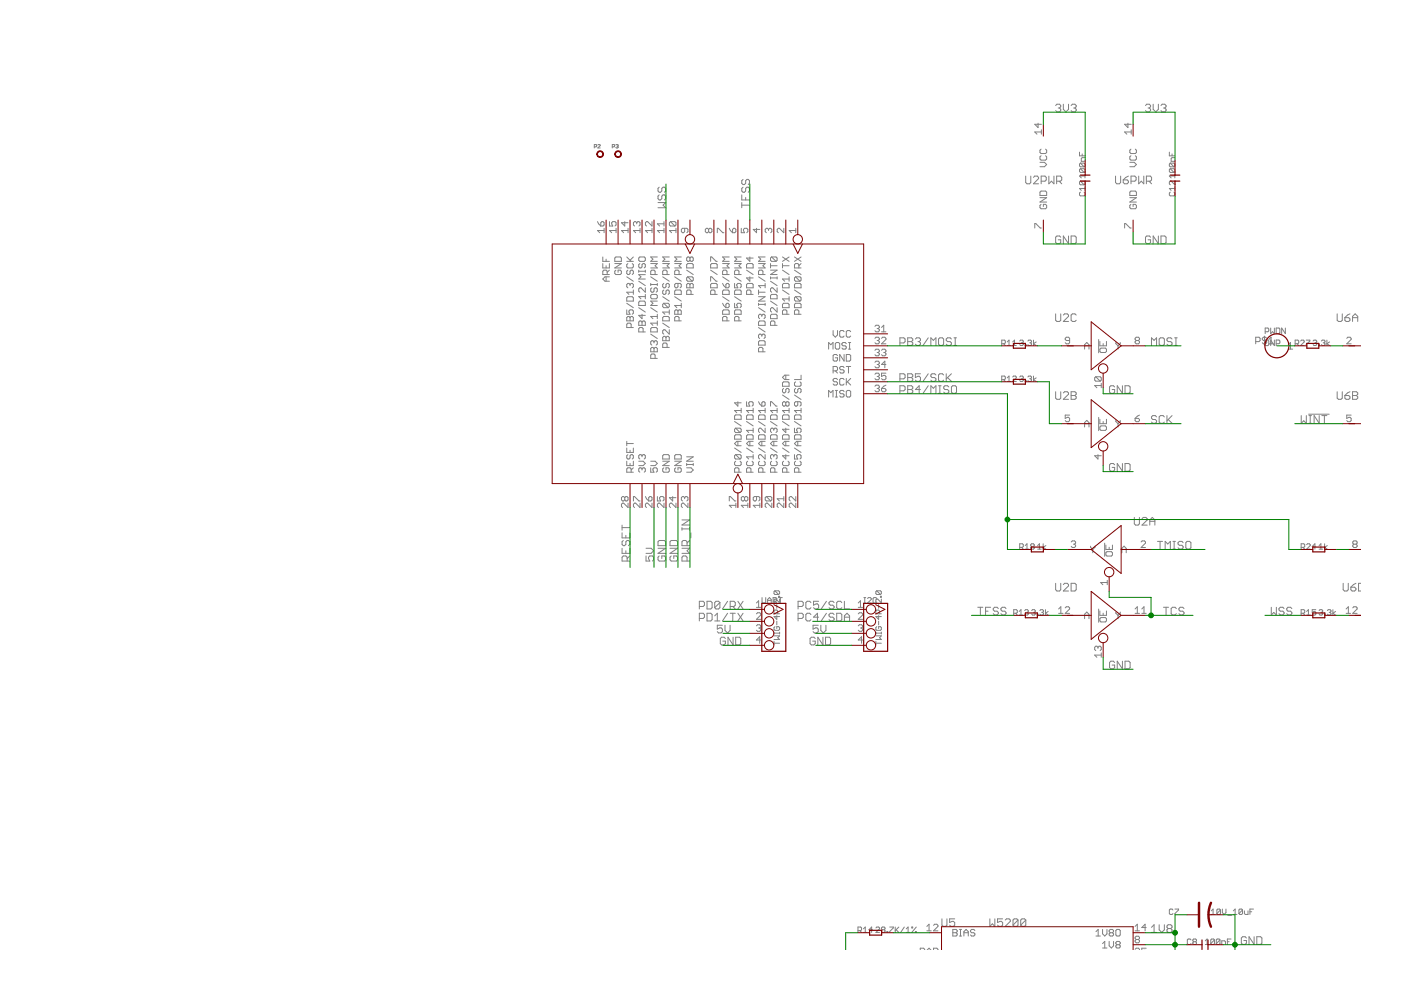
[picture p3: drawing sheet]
<svg xmlns="http://www.w3.org/2000/svg" width="297mm" height="210mm" viewBox="0 0 297 210" stroke-linecap="round" stroke-linejoin="round" font-family="sans-serif">
<g fill="none" stroke="#808080" stroke-width=".21">
<path d="M126 31.1h.4l.1-.3-.5-.2v.8M126.7 30.8h.6l-.6 .6h.6M129.8 31.1h.4l.1-.3-.5-.2v.8M130.6 30.8l.3-.2 .2 .2-.2 .2M130.8 31h.1M130.9 31l.2 .1-.2 .3-.3-.1M139.8 39.7l-.3 .2v.6l.3 .3h.2l.3-.3v-.6l.3-.2h.3l.2 .2v.6l-.2 .3M157.5 38l-.2 .3v.6l.2 .2h.3l.3-.2v-.6l.3-.3h.2l.3 .3v.6l-.3 .2M157.5 39.7l-.2 .2v.6l.2 .3h.3l.3-.3v-.6l.3-.2h.2l.3 .2v.6l-.3 .3M217.5 37.3v1.4l.2 .3h.6l.2-.3v-1.4M219.1 37.6l.3-.3h.5l.3 .3v.3l-1.1 1.1h1.1M220.1 26.1v1l-.7-.7h1.4"/>
<path d="M220.5 34.4h.9l.5 .5-.5 .4h-.9M220.7 33l-.2 .3v.4l.2 .3h1l.2-.3v-.4l-.2-.3M220.7 31.6l-.2 .3v.4l.2 .3h1l.2-.3v-.4l-.2-.3M220.7 38.4h.9l.2-.3v-.5l-.2-.3h-.9v1.7M220.8 28h-1.4l.5 .4M220.8 27.5v.9M222.4 37.3v1.7l.5-.6 .6 .6v-1.7M223.8 22.4l.3-.3h.5l.3 .3v.2l-.3 .3M224 38.4h.8l.3-.3v-.5l-.3-.3h-.8v1.7M224.4 22.9h.2M224.6 38.4l.5 .6M224.6 22.9l.3 .3v.3l-.3 .2h-.5l-.3-.2"/>
<path d="M225.4 22.1v1.1l.6 .5 .5-.5v-1.1M227.1 22.4l.3-.3h.5l.3 .3v.2l-.3 .3M227.6 22.9h.3M227.9 22.9l.3 .3v.3l-.3 .2h-.5l-.3-.2M228.9 32.3v.7h1.1M229.1 34.6h.7l.2 .2v.4l-.2 .2M229.1 35.8h.7l.2 .2v.3l-.2 .3M229.1 38.4h.7l.2 .2v.4l-.2 .2M229.1 35.8l-.2 .2v.3l.2 .3h.7M229.1 34.6l-.2 .2v.4l.2 .2h.7M229.1 38.4l-.2 .2v.4l.2 .2h.7M229.1 35.8l.7 .8"/>
<path d="M229.1 34.6l.7 .8M229.1 38.4l.7 .8M229.4 32.6v.4M230 37.3h-1.1l.4 .4M230 36.9v.8M230 39.6v.8M230 33.4h-.6l-.1 .2v.6h.7M230 40h-1.1l.4 .4M236.5 37.3v1.4l.3 .3h.5l.3-.3v-1.4M238.1 38.1h.9l.2 .3v.3l-.2 .3h-.6l-.3-.3zM239.1 26.1v1l-.7-.7h1.4M239.2 37.3l-1.1 .8"/>
<path d="M239.5 34.4h1l.4 .5-.4 .4h-1M239.8 33l-.3 .3v.4l.3 .3h.9l.2-.3v-.4l-.2-.3M239.8 31.6l-.3 .3v.4l.3 .3h.9l.2-.3v-.4l-.2-.3M239.8 38.4h.8l.3-.3v-.5l-.3-.3h-.8v1.7M239.8 28h-1.4l.5 .4M239.8 27.5v.9M241.4 37.3v1.7l.6-.6 .5 .6v-1.7M242.9 22.4l.2-.3h.6l.2 .3v.2l-.2 .3M243.1 38.4h.8l.3-.3v-.5l-.3-.3h-.8v1.7M243.4 22.9h.3M243.6 38.4l.6 .6M243.7 22.9l.2 .3v.3l-.2 .2h-.6l-.2-.2"/>
<path d="M244.5 22.1v1.1l.5 .5 .6-.5v-1.1M246.1 22.4l.3-.3h.6l.2 .3v.2l-.2 .3M246.7 22.9h.3M247 22.9l.2 .3v.3l-.2 .2h-.6l-.3-.2M247.9 32.3v.7h1.2M248.1 35.8l-.2 .2v.3l.2 .3h.8M248.1 35.8h.8l.2 .2v.3l-.2 .3M248.1 34.6l-.2 .2v.4l.2 .2h.8M248.1 34.6h.8l.2 .2v.4l-.2 .2M248.1 35.8l.8 .8M248.1 34.6l.8 .8M248.5 32.6v.4"/>
<path d="M249.1 37.3h-1.2l.4 .4M249.1 33.4h-.6l-.2 .2v.6h.8M249.1 36.9v.8M249.1 38.4v.8l-.8-.8-.4 .2v.4l.2 .2M249.1 39.6v.8M249.1 40h-1.2l.4 .4M126.7 47l.7 .9M127.4 47.2l.4-.2 .3 .2v.5l-.3 .2h-.4zM127.8 55.9v.9h1.4v-.9M127.8 54.5v.9h1.4M128.1 48.9h-1.4l.4 .4M128.1 48.4v.9"/>
<path d="M128.5 54.9v.5M128.5 56.3v.5M128.5 58.7v.9M128.7 58.2v-.7l-.2-.2h-.5l-.2 .2v.7h1.4M129.2 58.7h-.9l-.5 .5 .5 .4h.9M129.2 57.3l-.5 .4M129.2 47v.9h.7l-.2-.4 .2-.5h.5l.2 .2v.5l-.2 .2M130.3 55.9h1.4l-1.4 .9h1.4M130.6 57.3l-.3 .2v.5l.3 .2h.9l.2-.2v-.5l-.2-.2h-.5v.4M130.6 54.5h.9l.2 .2v.7h-1.4v-.7zM130.6 48.9h-1.4l.5 .4M130.6 48.4v.9"/>
<path d="M132.5 47v.9l-.7-.7h1.4M132.9 55.4h1.4M132.9 58.7l1.4 .9M132.9 54.5l.9 .9M133.1 55.9l-.2 .2v.5l.2 .2h.9l.3-.2v-.5l-.3-.2M133.1 57.3l-.2 .2v.5l.2 .2 .5-.2v-.5l.2-.2 .5 .2v.5l-.3 .2M133.2 48.9h-1.4l.4 .4M133.2 48.4v.9M134.3 54.5l-.7 .7M135 47.2l-.2-.2-.5 .2v.5l.2 .2M135 47.2l.2-.2 .5 .2v.5l-.2 .2M135 47.2v.3"/>
<path d="M135.4 57.3v.4M135.4 59.6l1.4 1M135.4 57.5h1.4M135.7 55.9l-.3 .2v.5l.3 .2 .4-.2v-.5l.3-.2 .4 .2v.5l-.2 .2M135.7 54.5h.9l.2 .2v.5l-.2 .2h-.9l-.3-.2v-.5zM135.7 48.9h-1.4l.5 .4M135.7 48.4v.9M136.8 58.2h-1.4l.5 .5-.5 .5h1.4M136.8 57.3v.4M138 55.9h1.4l-.5 .4 .5 .5h-1.4M138 58.7l1.4 .9M138.2 48.9h-1.4l.5 .4"/>
<path d="M138.2 47v.9l-.9-.9h-.2l-.3 .2v.5l.3 .2M138.2 48.4v.9M138.9 58.2v-.7l-.2-.2h-.5l-.2 .2v.7h1.4M139.4 54.5h-1.4l.4 .4-.4 .5h1.4M139.5 42.9h1.6l-.5 .6 .5 .5h-1.6M139.8 41.3l-.3 .3v.5l.3 .3h.2l.3-.3v-.5l.3-.3h.3l.2 .3v.5l-.2 .3M140.5 55.9h1.4l-.5 .4 .5 .5h-1.4M140.5 58.7l1.4 .9M140.8 48.9h-1.4l.4 .4M140.8 47v.9M140.8 48.4v.9M140.8 47.5h-1.4l.4 .4"/>
<path d="M141.4 58.2v-.7l-.2-.2h-.5l-.2 .2v.7h1.4M141.9 54.5h-1.4l.5 .4-.5 .5h1.4M142.2 47l-.3 .2v.5l.3 .2h.9M142.2 47h.9l.2 .2v.5l-.2 .2M142.2 47l.9 .9M143 55.9h1.4l-.4 .4 .4 .5h-1.4M143 58.7l1.4 .9M143.3 48.9h-1.4l.5 .4M143.3 48.4v.9M144 58.2v-.7l-.3-.2h-.4l-.3 .2v.7h1.4M144.4 54.5h-1.4l.5 .4-.5 .5h1.4M145.2 48.4v.7l-.3 .2-.4-.2v-.5l.2-.2h.9l.3 .2v.5l-.3 .2"/>
<path d="M145.6 56.1l.2-.2h.9l.3 .2v.7h-1.4zM145.6 57.3l1.4 .9M145.8 58.7l-.2 .2v.5l.2 .2h.9M145.8 58.7h.9l.3 .2v.5l-.3 .2M145.8 58.7l.9 .9M146.3 54.7l-.3-.2-.4 .2v.5l.2 .2 .5-.2M146.3 54.7l.2-.2 .5 .2v.5l-.3 .2-.4-.2M146.3 54.7v.5M150.2 48.6l-.2-.2-.5 .2v.5l.3 .2 .4-.2M150.2 48.6l.3-.2 .4 .2v.5l-.2 .2-.5-.2M150.2 48.6v.5M150.7 59.6v-.9h.2l.9 .9h.3"/>
<path d="M150.7 56.1l.2-.2h.9l.3 .2v.7h-1.4zM150.7 55.4v-.9h.2l.9 .9h.3M150.7 57.3l1.4 .9M152.1 49.3v-.9h.2l.9 .9h.3M153.2 55.9h1.4l-.5 .4 .5 .5h-1.4M153.2 58.7l1.4 .9M154.1 58.2v-.7l-.2-.2h-.5l-.2 .2v.7h1.4M154.6 54.5h-1.4l.5 .4-.5 .5h1.4M154.6 48.4l.7 .9M155.3 48.6l.5-.2 .2 .2v.5l-.2 .2h-.5zM155.7 55.9h1.4l-.4 .4 .4 .5h-1.4M155.7 58.7l1.4 .9"/>
<path d="M156.7 58.2v-.7l-.3-.2h-.4l-.3 .2v.7h1.4M157.1 54.5h-1.4l.5 .4-.5 .5h1.4M157.2 48.4v.9h.7l-.3-.4 .3-.5h.4l.3 .2v.5l-.3 .2M157.3 41.3v1.1h1.6M157.3 43.5h1.6M157.3 42.9v1.1M158.1 41.9v.5M158.3 56.1l.2-.2h.9l.3 .2v.7h-1.4zM158.3 57.3l1.4 .9M159 58.7v.9l-.7-.7h1.4M159 54.5v.9l-.7-.7h1.4M160.4 48.4v.9l-.7-.7h1.4"/>
<path d="M160.8 55.9h1.4l-.4 .4 .4 .5h-1.4M160.8 58.7l1.4 .9M161.8 58.2v-.7l-.3-.2h-.4l-.3 .2v.7h1.4M162.2 54.5h-1.4l.5 .4-.5 .5h1.4M162.9 48.6l-.2-.2-.5 .2v.5l.3 .2M162.9 48.6l.3-.2 .4 .2v.5l-.2 .2M162.9 48.6v.3M163.4 56.3h1.4M163.4 55.9v.9M163.4 58.7v.5M163.4 59.6l1.4 1M163.4 58.9h1.4"/>
<path d="M163.4 57.3h1.4l-1.4 .9h1.4M163.6 54.5l-.2 .2v.5l.2 .2h.9M163.6 54.5h.9l.3 .2v.5l-.3 .2M163.6 54.5l.9 .9M164.8 58.7v.5M165.9 55.9v.9M165.9 57.3l1.4 .9M165.9 56.3h1.4M165.9 54.5l1.4 .9M166.2 48.4v.9l-1-.9-.4 .2v.5l.2 .2M167.3 58.7v.9M167.3 59.2h-1.4l.5 .4"/>
<path d="M167.3 54.5l-1.4 .9M168.4 57.3l1.4 .9M168.4 54.5l1.4 .9M168.7 58.7l-.3 .2v.5l.3 .2h.9M168.7 58.7h.9l.2 .2v.5l-.2 .2M168.7 58.7l.9 .9M168.7 48.9h-1.4l.5 .4M168.7 48.4v.9M169.4 56.8v-.7l-.3-.2h-.4l-.3 .2v.7h1.4M169.8 55.9l-.4 .4M169.8 54.5l-1.4 .9M219.4 48.3v-.9h.2l1 .9h.2"/>
<path d="M220.5 40.7l.2-.2h1l.2 .2v.7h-1.4zM220.5 41.9h1.4l-1.4 .9h1.4M220.7 43.3l-.2 .3v.4l.2 .3h1l.2-.3v-.4l-.2-.3h-.5v.5M224.9 50.3l-.3-.3h-.5l-.3 .3v1.1l.3 .3h.5l.3-.3v-.6h-.5M226.5 50v1.7l-1.1-1.7v1.7M227.1 50h.8l.3 .3v1.1l-.3 .3h-.8zM229.1 40.7l-.2 .2v.4l.2 .2h.7l.2-.2v-.4l-.2-.2M238.4 48.3v-.9h.3l.9 .9h.2M239.5 41.9h1.4l-1.4 .9h1.4M239.5 40.7l.3-.2h.9l.2 .2v.7h-1.4zM239.8 43.3l-.3 .3v.4l.3 .3h.9l.2-.3v-.4l-.2-.3h-.5v.5M243.9 50.3l-.2-.3h-.6l-.2 .3v1.1l.2 .3h.6l.2-.3v-.6h-.5"/>
<path d="M245.6 50v1.7l-1.1-1.7v1.7M246.1 50h.9l.2 .3v1.1l-.2 .3h-.9zM248.1 40.7l-.2 .2v.4l.2 .2h.8l.2-.2v-.4l-.2-.2M132.9 65.7v.9h.7l-.3-.4 .3-.5h.4l.3 .2v.5l-.3 .2M132.9 64.3l1.4 .9M133.1 62.9h.9l.3 .2v.7h-1.4v-.7zM133.1 67.1l.5 .2 .4-.2 .3 .2v.7h-1.4v-.7zM133.6 60.3l-.3-.2-.4 .2v.5l.2 .2M133.6 60.3l.2-.2 .5 .2v.5l-.3 .2M133.6 60.3v.3M133.6 67.3v.7M133.8 69.4v-.7l-.2-.2h-.5l-.2 .2v.7h1.4"/>
<path d="M134.3 62h-1.4l.4 .4M134.3 61.5v.9M135.4 65.2l1.4 1M135.7 63.8h.9l.2 .3v.7h-1.4v-.7zM135.7 68.1l.4 .2 .5-.2 .2 .2v.7h-1.4v-.7zM136.1 66.6v1l-.7-.7h1.4M136.1 68.3v.7M136.4 70.4v-.7l-.3-.3h-.4l-.3 .3v.7h1.4M136.8 61v1l-.9-1-.5 .3v.4l.3 .3M136.8 62.4v1M136.8 62.9h-1.4l.5 .5M138 73.9l.2-.2 .5 .2 .4-.2 .3 .2v.7h-1.4z"/>
<path d="M138 60.1v.5M138 70.8l1.4 1M138 65.2l1.4 1M138 60.3h1.4M138.2 61l-.2 .3v.4l.2 .3 .5-.3v-.4l.2-.3 .5 .3v.4l-.3 .3M138.2 62.4h.9l.3 .3v.4l-.3 .3h-.9l-.2-.3v-.4zM138.2 69.4h.9l.3 .3v.7h-1.4v-.7zM138.7 72.5l-.3-.3-.4 .3v.4l.2 .3M138.7 72.5l.2-.3 .5 .3v.4l-.3 .3M138.7 72.5v.2M138.7 73.9v.7M138.9 76v-.7l-.2-.2h-.5l-.2 .2v.7h1.4"/>
<path d="M139.4 63.8h-1.4l.4 .5-.4 .5h1.4M139.4 67.1h-1.4l.4 .5M139.4 60.1v.5M139.4 66.6v1M139.4 68.1v.9M139.4 68.5h-1.4l.4 .5M140.5 68.5l1.4 .9M140.5 62.9l1.4 .9M140.7 64.3l-.2 .2v.5l.2 .2h1M140.7 64.3h1l.2 .2v.5l-.2 .2M140.7 60.1l-.2 .2v.5l.2 .2 .5-.2v-.5l.2-.2 .5 .2v.5l-.2 .2M140.7 61.5l-.2 .2v.5l.2 .2 .5-.2v-.5l.2-.2 .5 .2v.5l-.2 .2"/>
<path d="M140.7 71.3l.5 .2 .5-.2 .2 .2v.7h-1.4v-.7zM140.7 67.1h1l.2 .2v.7h-1.4v-.7zM140.7 64.3l1 .9M141.2 71.5v.7M141.4 73.7v-.7l-.2-.3h-.5l-.2 .3v.7h1.4M141.9 69.9v.9l-.9-.9-.5 .2v.5l.2 .2M141.9 65.7v.9M141.9 66.2h-1.4l.5 .4M143 65.9l.3-.2 .4 .2 .5-.2 .2 .2v.7h-1.4zM143 62.9l1.4 .9M143.3 61.5h.9l.2 .2v.7h-1.4v-.7zM143.7 60.1v.7l-.2 .2-.5-.2v-.5l.3-.2h.9l.2 .2v.5l-.2 .2"/>
<path d="M143.7 65.9v.7M144 68v-.7l-.3-.2h-.4l-.3 .2v.7h1.4M144.4 64.3v.9M144.4 64.8h-1.4l.5 .4M145.8 60.1l.5 .2 .4-.2 .3 .2v.7h-1.4v-.7zM146.3 60.3v.7M146.5 62.4v-.7l-.2-.2h-.5l-.2 .2v.7h1.4M150.9 60.1h.9l.3 .2v.7h-1.4v-.7zM151.6 62.4v-.7l-.2-.2h-.5l-.2 .2v.7h1.4M153.2 65.9l.2-.2h1l.2 .2v.7h-1.4zM153.2 64.3l.7 .9M153.2 62.9l1.4 .9"/>
<path d="M153.2 60.1l.7 .9M153.4 61.5h1l.2 .2v.7h-1.4v-.7zM153.9 64.5l.5-.2 .2 .2v.5l-.2 .2h-.5zM153.9 60.3l.5-.2 .2 .2v.5l-.2 .2h-.5zM154.1 68v-.7l-.2-.2h-.5l-.2 .2v.7h1.4M155.7 65.9l.3-.2h.9l.2 .2v.7h-1.4zM155.7 64.3v.9h.7l-.2-.4 .2-.5h.5l.2 .2v.5l-.2 .2M155.7 60.1v.9h.7l-.2-.4 .2-.5h.5l.2 .2v.5l-.2 .2M155.7 62.9l1.4 .9M156 61.5h.9l.2 .2v.7h-1.4v-.7zM156.7 68v-.7l-.3-.2h-.4l-.3 .2v.7h1.4M158.5 60.1h.9l.3 .2v.7h-1.4v-.7z"/>
<path d="M159.2 62.4v-.7l-.2-.2h-.5l-.2 .2v.7h1.4M160.8 62.9h1.4l-1.4 .9h1.4M160.8 61.5v.9M160.8 64.3v.5M160.8 69.4l1.4 1M160.8 65.2l1.4 1M160.8 64.5h1.4M160.8 62h1.4M161.1 68.1h.9l.2 .2v.7h-1.4v-.7zM161.1 72.2h.9l.2 .3v.7h-1.4v-.7zM161.5 71.1l-.2-.3-.5 .3v.4l.3 .3M161.5 66.9l-.2-.3-.5 .3v.4l.3 .3"/>
<path d="M161.5 66.9l.3-.3 .4 .3v.4l-.2 .3M161.5 71.1l.3-.3 .4 .3v.4l-.2 .3M161.5 66.9v.2M161.5 71.1v.2M161.8 74.6v-.7l-.3-.2h-.4l-.3 .2v.7h1.4M162.2 60.1v.9M162.2 64.3v.5M162.2 60.6h-1.4l.5 .4M163.4 63.8l1.4 1M163.6 66.6h.9l.3 .3v.7h-1.4v-.7zM163.6 62.4h.9l.3 .3v.7h-1.4v-.7zM164.3 69v-.7l-.2-.2h-.5l-.2 .2v.7h1.4"/>
<path d="M164.8 65.2v1l-1-1-.4 .3v.4l.2 .3M164.8 61v1l-1-1-.4 .3v.4l.2 .3M165.9 61.5l1.4 .9M166.1 64.3h1l.2 .2v.7h-1.4v-.7zM166.1 60.1h1l.2 .2v.7h-1.4v-.7zM166.6 79.5v1M166.8 66.6v-.7l-.2-.2h-.5l-.2 .2v.7h1.4M167.3 62.9v.9M167.3 63.4h-1.4l.5 .4M167.3 79.5h-.9l-.5 .5 .5 .5h.9M168.4 61.5l1.4 .9M168.7 60.1h.9l.2 .2v.7h-1.4v-.7z"/>
<path d="M168.7 62.9l-.3 .2v.5l.3 .2h.9M168.7 64.3h.9l.2 .2v.7h-1.4v-.7zM168.7 62.9h.9l.2 .2v.5l-.2 .2M168.7 62.9l.9 .9M169.4 66.6v-.7l-.3-.2h-.4l-.3 .2v.7h1.4M169.8 79.5v1h-1.4M175.7 74v-1.4l.4 .5 .5-.5v1.4M176.6 70.1v.9l.5 .5 .5-.5v-.9M176.6 78.6h.7l.3-.2v-.5l-.3-.2h-.7v1.4M177.1 72.9l.2-.3h.5l.2 .3v.9l-.2 .2h-.5l-.2-.2zM177.1 78.6l.5 .5M177.6 75.4l-.3-.2h-.4l-.3 .2v.9l.3 .3h.4l.3-.3v-.4h-.5"/>
<path d="M179 70.3l-.3-.2h-.4l-.3 .2v.9l.3 .3h.4l.3-.3M179 77.9l-.3-.2h-.4l-.3 .2 .3 .5h.4l.3 .2-.3 .5h-.4l-.3-.2M179 75.2v1.4l-1-1.4v1.4M179.4 72.9l-.2-.3h-.5l-.2 .3 .2 .4h.5l.2 .3-.2 .4h-.5l-.2-.2M179.4 75.2h.7l.3 .2v.9l-.3 .3h-.7zM179.4 77.7h1M179.9 72.6h.5M179.9 74h.5M179.9 77.7v1.4M180.1 72.6v1.4M180.4 70.3l-.3-.2h-.4l-.3 .2v.9l.3 .3h.4l.3-.3M185.5 79.4l.2-.3h.5l.2 .3-.2 .4"/>
<path d="M185.5 76.8l.2-.2h.5l.2 .2-.2 .5M185.5 69.2l.2-.2h.5l.2 .2-.2 .5M185.5 71.7l.2-.2h.5l.2 .2-.2 .5M185.5 74.3l.2-.3h.5l.2 .3-.2 .4M186 69.7h.2M186 72.2h.2M186 74.7h.2M186 77.3h.2M186 79.8h.2M186.2 72.2l.2 .2-.2 .5h-.5l-.2-.2M186.2 69.7l.2 .2-.2 .5h-.5l-.2-.3M186.2 74.7l.2 .3-.2 .4h-.5l-.2-.2"/>
<path d="M186.2 77.3l.2 .2-.2 .5h-.5l-.2-.3M186.2 79.8l.2 .3-.2 .4h-.5l-.2-.2M186.9 71.7l.2-.2h.5l.2 .2v.3l-.9 .9h.9M186.9 70.4h.9M186.9 69.4l.5-.4v1.4M186.9 74.3l.2-.3h.5l.2 .3-.2 .4M187.4 74.7h.2M187.6 74.7l.2 .3-.2 .4h-.5l-.2-.2M187.8 79.1h-.9v.7l.5-.2 .4 .2v.5l-.2 .2h-.5l-.2-.2M187.8 77.3h-.9l.7-.7v1.4M190.8 72.7h.8l.3-.3v-.5l-.3-.3h-.8v1.6M192.4 71.6h.9l.2 .3v.3l-.2 .2 .2 .3v.3l-.2 .2h-.9z"/>
<path d="M192.4 79.2h.9l.2 .3v.3l-.2 .3 .2 .2v.3l-.2 .3h-.9zM192.4 72.4h.9M194.1 71.9l.3-.3h.5l.3 .3v.3l-.3 .2M194.6 72.4h.3M194.9 72.4l.3 .3v.3l-.3 .2h-.5l-.3-.2M195.2 79.2h-1.1v.9l.5-.3h.3l.3 .3v.5l-.3 .3h-.5l-.3-.3M196.8 79.2l-1.1 1.7M196.8 71.6l-1.1 1.6M197.4 73.2v-1.6l.5 .6 .5-.6v1.6M198.4 79.5l-.2-.3h-.6l-.2 .3v.3l.2 .3h.6l.2 .2v.3l-.2 .3h-.6l-.2-.3M199 71.9l.3-.3h.5l.3 .3v1.1l-.3 .2h-.5l-.3-.2zM200.1 79.5l-.3-.3h-.5l-.3 .3v1.1l.3 .3h.5l.3-.3"/>
<path d="M200.6 79.2v1.7M201.7 71.9l-.3-.3h-.5l-.3 .3v.3l.3 .2h.5l.3 .3v.3l-.3 .2h-.5l-.3-.2M201.7 79.2l-1.1 1.1M202.3 73.2h.5M202.3 71.6h.5M202.5 71.6v1.6M212.4 72.9h.6l.1-.2v-.4l-.1-.2h-.6v1.2M212.8 72.9l.3 .4M213.6 73.3h.7M213.6 72.5l.3-.4v1.2M214.7 73.3h.8M214.7 79.9l.2-.2h.4l.2 .2v.2l-.8 .8h.8"/>
<path d="M214.7 72.5l.4-.4v1.2M216.2 72.3l.2-.2h.4l.2 .2-.2 .4M216.2 79.9l.2-.2h.4l.2 .2-.2 .4M216.6 72.7h.2M216.8 72.7l.2 .2-.2 .4h-.4l-.2-.2M217.4 73.1h.2v.2h-.2zM217.9 72.3l.2-.2h.4l.2 .2-.2 .4M217.9 79.9l.2-.2h.4l.2 .2-.2 .4M218.3 72.7h.2M218.5 72.7l.2 .2-.2 .4h-.4l-.2-.2M219.1 72.1v1.2M219.1 79.7v1.2"/>
<path d="M219.7 72.5l-.6 .4 .6 .4M223.8 66.5v1.4l.3 .3h.5l.3-.3v-1.4M225.4 66.8l.3-.3h.6l.2 .3v.3l-1.1 1.1h1.1M226.8 72.2h-.7l-.3-.2 .3-.5h.4l.3 .2v1l-.3 .2h-.4l-.3-.2M228.2 66.8l-.3-.3h-.5l-.3 .3v1.1l.3 .3h.5l.3-.3M230 73.3h.9M230 74v-.9l.4-.5 .5 .5v.9M232.3 79.9h1l.2 .2v.5l-.2 .2M232.3 79.9l-.2 .2v.5l.2 .2h1M232.3 79.9l1 .9M232.9 72v2.8M233.2 72.4v.9h1.4v-.9"/>
<path d="M233.4 73.8h1l.2 .2v.5l-.2 .2h-1l-.2-.2v-.5zM233.9 72.9v.4M236.6 72.6v.3l.4 .4M237 73.3v.7M237.5 72.6v.3l-.5 .4M240.9 72.2l-.2 .2 .2 .5h.5l.2-.2-.2-.5M240.9 72.2l-.2-.2 .2-.5h.5l.2 .2-.2 .5M240.9 72.2h.5M244.1 73.2v-1.6l.6 .6 .5-.6v1.6M245.8 71.9l.2-.3h.6l.3 .3v1.1l-.3 .2h-.6l-.2-.2zM248.5 71.9l-.3-.3h-.5l-.3 .3v.3l.3 .2h.5l.3 .3v.3l-.3 .2h-.5l-.3-.2M249 73.2h.6"/>
<path d="M249 71.6h.6M249.3 71.6v1.6M266.2 72.4h.7l.3-.2v-.5l-.3-.2h-.7v1.4M268.1 71.3v1.8M268.2 72.1h.6l.2 .2v.8l-.2 .2h-.6zM268.2 70.3h.6l.2-.2v-.3l-.2-.2h-.6v1.1M268.6 71.7l-.3-.2h-.4l-.3 .5 .3 .2h.4l.3 .5-.3 .2h-.4l-.3-.2M269 72.9h1M269 72l.5-.5v1.4M269.4 69.6v1.1l.4-.4 .4 .4v-1.1M270.2 72.1v1.2l-.8-1.2v1.2M270.6 69.6h.6l.2 .2v.7l-.2 .2h-.6z"/>
<path d="M270.6 72.9h.6l.2-.2v-.4l-.2-.2h-.6v1.2M272.5 69.6v1.1l-.8-1.1v1.1M273.1 74h1M273.1 73.1l.5-.5v1.4M274.6 72.9h.6l.2-.2v-.4l-.2-.2h-.6v1.2M275 72.9l.4 .4M275.8 72.3l.1-.2h.4l.2 .2v.2l-.7 .8h.7M276.9 72.1h.8l-.8 1.2M278.4 72.3l.2-.2h.4l.2 .2-.2 .4M278.8 72.7h.2M279 72.7l.2 .2-.2 .4h-.4l-.2-.2M279.6 73.1h.2v.2h-.2z"/>
<path d="M280.2 72.3l.2-.2h.3l.2 .2-.2 .4M280.5 72.7h.2M280.7 72.7l.2 .2-.2 .4h-.3l-.2-.2M281.3 72.1v1.2M281.9 72.5l-.6 .4 .6 .4M283.5 66.5v1.4l.3 .3h.5l.3-.3v-1.4M285.1 67.4h.9l.2 .2v.3l-.2 .3h-.6l-.3-.3zM285.5 71.7l.3-.2h.4l.3 .2v.3l-1 .9h1M286.2 66.5l-.5 .3-.6 .6M286.8 67.4h1.1M286.8 68.2v-1.1l.5-.6 .6 .6v1.1M132.9 93.6v.9"/>
<path d="M132.9 95v.9h1.4v-.9M132.9 97.8v.9h1.4v-.9M132.9 94h1.4M133.1 96.4l-.2 .2v.5l.2 .2 .5-.2v-.5l.2-.2 .5 .2v.5l-.3 .2M133.6 95.5v.4M133.6 98.3v.4M134.3 99.2l-.5 .5M135.4 97.8h1l.4 .5-.4 .4h-1M136.1 99.4l.3-.2 .4 .2v.5l-.2 .2M136.1 96.6l-.2-.2-.5 .2v.5l.3 .2M136.1 99.4l-.2-.2-.5 .2v.5l.3 .2M136.1 96.6l.3-.2 .4 .2v.5l-.2 .2"/>
<path d="M136.1 96.6v.3M136.1 99.4v.3M138 99.2v.9h.7l-.3-.4 .3-.5h.4l.3 .2v.5l-.3 .2M138 97.8h.9l.5 .5-.5 .4h-.9M140.5 97.8h1.4l-1.4 .9h1.4M140.7 96.4h1l.2 .2v.7h-1.4v-.7zM140.7 99.2l-.2 .2v.5l.2 .2h1l.2-.2v-.5l-.2-.2h-.5v.5M143 97.8h1.4l-1.4 .9h1.4M143.3 96.4h.9l.2 .2v.7h-1.4v-.7zM143.3 99.2l-.3 .2v.5l.3 .2h.9l.2-.2v-.5l-.2-.2h-.5v.5M145.6 98.3v.4M145.6 99.2h.9l.5 .5-.5 .4h-.9"/>
<path d="M145.6 96.9h1.4l-1.4 .9h1.4M145.6 98.5h1.4M147 98.3v.4M155.7 88.2l.3-.2h.9l.2 .2v.7h-1.4zM155.7 95l1.4 .9M155.7 89.4l1.4 .9M156 96.4h.9l.2 .2v.5l-.2 .2M156 97.8l-.3 .2v.5l.3 .2h.9l.2-.2v-.5l-.2-.2M156 90.8h.9l.2 .2v.5l-.2 .2M156 92.2h.9l.2 .2v.7h-1.4v-.7zM156 90.8l-.3 .2v.5l.3 .2h.9M156 96.4l-.3 .2v.5l.3 .2h.9"/>
<path d="M156 96.4l.9 .9M156 90.8l.9 .9M156.4 85.2v.9l-.7-.7h1.4M156.4 93.6v.9M157.1 87h-1.4l.5 .5M157.1 86.6v.9M157.1 93.6h-.9l-.5 .4 .5 .5h.9M158.3 85.2v.9h.7l-.3-.5 .3-.4h.4l.3 .2v.5l-.3 .2M158.3 95l1.4 .9M158.3 89.4l1.4 .9M158.5 88h.9l.3 .2v.7h-1.4v-.7zM158.5 92.2h.9l.3 .2v.7h-1.4v-.7z"/>
<path d="M158.5 97.8l-.2 .2v.5l.2 .2h.9l.3-.2v-.5l-.3-.2M159 93.6v.9M159.7 86.6v.9M159.7 90.8v.9M159.7 96.4v.9M159.7 96.9h-1.4l.4 .4M159.7 93.6h-1l-.4 .4 .4 .5h1M159.7 87h-1.4l.4 .5M159.7 91.2h-1.4l.4 .5M160.8 88.2l.3-.2h.9l.2 .2v.7h-1.4zM160.8 95l1.4 .9M160.8 89.4l1.4 .9"/>
<path d="M160.8 85.2l.7 .9M161.1 92.2h.9l.2 .2v.7h-1.4v-.7zM161.1 97.8l-.3 .2v.5l.3 .2h.9l.2-.2v-.5l-.2-.2M161.5 85.4l.5-.2 .2 .2v.5l-.2 .2h-.5zM161.5 93.6v.9M162.2 86.6v.9M162.2 90.8v.9l-.9-.9-.5 .2v.5l.3 .2M162.2 96.4v.9l-.9-.9-.5 .2v.5l.3 .2M162.2 93.6h-.9l-.5 .4 .5 .5h.9M162.2 87h-1.4l.5 .5M163.4 86.1v-.9h.2l.9 .9h.3M163.4 95l1.4 .9"/>
<path d="M163.4 89.4l1.4 .9M163.6 88h.9l.3 .2v.7h-1.4v-.7zM163.6 92.2h.9l.3 .2v.7h-1.4v-.7zM163.6 97.8l-.2 .2v.5l.2 .2h.9l.3-.2v-.5l-.3-.2M164.1 91l-.3-.2-.4 .2v.5l.2 .2M164.1 96.6l-.3-.2-.4 .2v.5l.2 .2M164.1 91l.2-.2 .5 .2v.5l-.3 .2M164.1 96.6l.2-.2 .5 .2v.5l-.3 .2M164.1 91v.2M164.1 93.6v.9M164.1 96.6v.3M164.8 86.6v.9"/>
<path d="M164.8 87h-1.4l.4 .5M164.8 93.6h-1l-.4 .4 .4 .5h1M165.9 95l1.4 .9M165.9 89.4l1.4 .9M165.9 83.8l1.4 .9M166.1 81h1l.2 .2v.7h-1.4v-.7zM166.1 82.4l-.2 .2v.5l.2 .2 .5-.2v-.5l.2-.2 .5 .2v.5l-.2 .2M166.1 88h1l.2 .2v.7h-1.4v-.7zM166.1 92.2h1l.2 .2v.7h-1.4v-.7zM166.1 97.8l-.2 .2v.5l.2 .2h1l.2-.2v-.5l-.2-.2M166.6 85.4l-.2-.2-.5 .2v.5l.2 .2 .5-.2M166.6 85.4l.2-.2 .5 .2v.5l-.2 .2-.5-.2"/>
<path d="M166.6 96.4v.9l-.7-.7h1.4M166.6 85.4v.5M166.6 90.8v.9l-.7-.7h1.4M166.6 93.6v.9M167.3 86.6v.9M167.3 93.6h-.9l-.5 .4 .5 .5h.9M167.3 87h-1.4l.5 .5M168.4 90.8v.9h.7l-.2-.5 .2-.4h.5l.2 .2v.5l-.2 .2M168.4 96.4v.9h.7l-.2-.4 .2-.5h.5l.2 .2v.5l-.2 .2M168.4 95l1.4 .9M168.4 89.4l1.4 .9M168.4 83.8l1.4 .9"/>
<path d="M168.7 81l-.3 .2v.5l.3 .2h.9l.2-.2v-.5l-.2-.2M168.7 82.4l-.3 .2v.5l.3 .2 .4-.2v-.5l.3-.2 .4 .2v.5l-.2 .2M168.7 88h.9l.2 .2v.7h-1.4v-.7zM168.7 92.2h.9l.2 .2v.7h-1.4v-.7zM168.7 97.8l-.3 .2v.5l.3 .2h.9l.2-.2v-.5l-.2-.2M169.1 85.2v.7l-.2 .2-.5-.2v-.5l.3-.2h.9l.2 .2v.5l-.2 .2M169.1 93.6v.9M169.8 86.6v.9M169.8 93.6h-.9l-.5 .4 .5 .5h.9M169.8 87h-1.4l.5 .5M175.7 84.2v-1.4l.4 .4 .5-.4v1.4M177.1 84.2h.5"/>
<path d="M177.1 82.8h.5M177.3 82.8v1.4M177.6 80.5l-.3-.3h-.4l-.3 .3 .3 .4h.4l.3 .3-.3 .4h-.4l-.3-.2M179 83l-.3-.2h-.4l-.3 .2 .3 .5h.4l.3 .2-.3 .5h-.4l-.3-.3M179 80.5l-.3-.3h-.4l-.3 .3v.9l.3 .2h.4l.3-.2M179.4 80.2v1.4M179.7 82.8h.4l.3 .2v.9l-.3 .3h-.4l-.3-.3v-.9zM179.7 80.9l.7 .7M180.4 80.2l-1 1M185.5 81.9l.2-.2h.5l.2 .2-.2 .5M186 82.4h.2M186.2 82.4l.2 .2-.2 .5h-.5l-.2-.3"/>
<path d="M186.9 82.4h.7l.2 .4-.2 .3h-.5l-.2-.3zM187.8 81.7l-.9 .7M190.8 80.3h.8l.3-.2v-.6l-.3-.3h-.8v1.7M190.8 82.9h.8l.3-.3v-.6l-.3-.2h-.8v1.6M192.4 81.8h.9l.2 .2v.3l-.2 .3 .2 .3v.2l-.2 .3h-.9zM192.4 82.6h.9M192.4 80.1h.9M195.2 82.6h-1.1l.8-.8v1.6M196.8 81.8l-1.1 1.6M197.4 83.4v-1.6l.5 .5 .5-.5v1.6M199 81.8h.5M199 83.4h.5"/>
<path d="M199.3 81.8v1.6M200.9 80.1l.8 .8M201.2 82l-.3-.2h-.6l-.2 .2v.3l.2 .3h.6l.3 .3v.2l-.3 .3h-.6l-.2-.3M201.7 82l.3-.2h.5l.3 .2v1.1l-.3 .3h-.5l-.3-.3zM212.4 80.5h.6l.1-.2v-.4l-.1-.2h-.6v1.2M212.8 80.5l.3 .4M213.6 80.9h.7M213.6 80.1l.3-.4v1.2M216.6 80.3h.2M216.8 80.3l.2 .2-.2 .4h-.4l-.2-.2M217.4 80.7h.2v.2h-.2zM218.3 80.3h.2"/>
<path d="M218.5 80.3l.2 .2-.2 .4h-.4l-.2-.2M219.7 80.1l-.6 .4 .6 .4M223.8 83.1v1.3l.3 .3h.5l.3-.3v-1.3M225.4 83.3l.3-.2h.6l.2 .2v.3l-1.1 1.1h1.1M226.8 88h-1v.7l.5-.2 .5 .2v.5l-.3 .2h-.4l-.3-.2M227.1 83.1h.8l.3 .2v.3l-.3 .3 .3 .2v.3l-.3 .3h-.8zM227.1 83.9h.8M230 90.5v-.9l.4-.5 .5 .5v.9M230 89.8h.9M232.8 96.4v.9l-.7-.7h1.4M232.9 88.5v2.8M233.2 88.9v.9h1.4v-.9"/>
<path d="M233.4 90.3h1l.2 .3v.4l-.2 .2h-1l-.2-.2v-.4zM233.5 81.7h-1.4l.5 .5M233.5 81.3v.9M233.9 89.4v.4M236.3 98.6l-.2-.3h-.6l-.3 .3v1l.3 .3h.6l.2-.3v-.5h-.5M236.3 82l-.2-.2h-.6l-.3 .2v1.1l.3 .3h.6l.2-.3v-.5h-.5M236.6 89.1v.3l.4 .4M237 89.8v.7M237.5 89.1v.3l-.5 .4M238 81.8v1.6l-1.1-1.6v1.6M238 98.3v1.6l-1.1-1.6v1.6M238.5 81.8h.8l.3 .2v1.1l-.3 .3h-.8z"/>
<path d="M238.5 98.3h.8l.3 .3v1l-.3 .3h-.8zM240.7 88.7h.7l.2 .5-.2 .2h-.5l-.2-.2zM241.6 88l-.9 .7M245.2 88.4l-.3-.3h-.5l-.3 .3v.3l.3 .2h.5l.3 .3v.3l-.3 .2h-.5l-.3-.2M246.9 88.4l-.3-.3h-.6l-.2 .3v1.1l.2 .2h.6l.3-.2M247.4 88.1v1.6M247.7 88.9l.8 .8M248.5 88.1l-1.1 1.1M275.9 88.1v1.6l.5-.5 .6 .5v-1.6M277.5 87.8h4.3M277.5 89.7h.6M277.5 88.1h.6"/>
<path d="M277.8 88.1v1.6M279.7 88.1v1.6l-1.1-1.6v1.6M280.2 88.1h1.1M280.8 88.1v1.6M283.5 83.1v1.3l.3 .3h.5l.3-.3v-1.3M285.1 83.9h.9l.2 .2v.3l-.2 .3h-.6l-.3-.3zM286.2 83.1l-.5 .2-.6 .6M286.5 88h-1v.7l.5-.2 .5 .2v.5l-.3 .2h-.4l-.3-.2M286.8 83.1h.8l.3 .2v.3l-.3 .3 .3 .2v.3l-.3 .3h-.8zM286.8 83.9h.8M131.9 116.2v1.1h1.6v-1.1M131.9 111.3v1.1"/>
<path d="M131.9 113v1h1.6v-1M131.9 111.9h1.6M132.1 114.6l-.2 .3v.5l.2 .3h.3l.3-.3v-.5l.3-.3h.2l.3 .3v.5l-.3 .3M132.5 105.5l.2-.2 .5 .2v.5l-.3 .2-.4-.2M132.5 105.5v.5M132.5 105.5l-.3-.2-.4 .2v.5l.2 .2 .5-.2M132.7 113.5v.5M132.7 116.8v.5M133 119v-.8l-.3-.3h-.6l-.2 .3v.8h1.6M133.2 106.7v.9l-1-.9-.4 .2v.5l.2 .2M133.5 117.9l-.5 .5M133.8 100.1v-.7l-.2-.2h-.5l-.2 .2v.7h1.4"/>
<path d="M134.3 106.2v-.9h.2l1 .9h.2M135.7 106.7v.9l-.9-.9-.5 .2v.5l.2 .2M136.8 105.3l.7 .9M137 117.9v1.1h.8l-.3-.8 .3-.3h.5l.3 .3v.5l-.3 .3M137 116.2h1l.6 .6-.6 .5h-1M137.5 105.5l.5-.2 .2 .2v.5l-.2 .2h-.5zM138.2 106.7v.9l-.9-.9-.5 .2v.5l.3 .2M139.4 105.3v.9h.7l-.3-.5 .3-.4h.4l.3 .2v.5l-.3 .2M139.5 116.2h1.6l-1.6 1.1h1.6M139.8 117.9l-.3 .3v.5l.3 .3h1.1l.2-.3v-.5l-.2-.3h-.6v.5M139.8 114.6h1.1l.2 .3v.8h-1.6v-.8zM140.8 106.7v.9l-1-.9-.4 .2v.5l.2 .2"/>
<path d="M142 116.2h1.7l-1.7 1.1h1.7M142.3 117.9l-.3 .3v.5l.3 .3h1.1l.3-.3v-.5l-.3-.3h-.5v.5M142.3 114.6h1.1l.3 .3v.8h-1.7v-.8zM142.6 105.3v.9l-.7-.7h1.4M143.3 106.7v.9l-.9-.9-.5 .2v.5l.3 .2M144.6 116.2h1.6l-.5 .6 .5 .5h-1.6M144.6 111.9v.5M144.6 112.1h1.6M144.6 110.2h1.6l-1.6 1.1h1.6M145.2 105.5l.2-.2 .5 .2v.5l-.3 .2M145.2 105.5l-.3-.2-.4 .2v.5l.2 .2M145.2 105.5v.2"/>
<path d="M145.7 119v-.8l-.3-.3h-.6l-.2 .3v.8h1.6M145.7 115.7v-.8l-.3-.3h-.6l-.2 .3v.8h1.6M145.9 106.7v.9l-1-.9-.4 .2v.5l.2 .2M146.2 114.6l-.5 .5M146.2 111.9v.5M146.5 113v1M154.6 106.2v-.9h.3l.9 .9h.2M156 106.7v.9M156 107.1h-1.4l.5 .5M156.7 100.1v-.7l-.3-.2h-.4l-.3 .2v.7h1.4M157.9 105.5l-.3-.2-.4 .2v.5l.2 .2 .5-.2M157.9 105.5l.2-.2 .5 .2v.5l-.3 .2-.4-.2"/>
<path d="M157.9 105.5v.5M158.6 106.7v.9M158.6 107.1h-1.4l.4 .5M159.2 100.1v-.7l-.2-.2h-.5l-.2 .2v.7h1.4M160.4 105.3v.7l-.2 .2-.5-.2v-.5l.2-.2h1l.2 .2v.5l-.2 .2M161.1 107.1h-1.4l.5 .5M161.1 106.7v.9M161.8 100.1v-.7l-.3-.2h-.4l-.3 .2v.7h1.4M162.5 105.3l-.3 .2v.5l.3 .2h.9M162.5 105.3h.9l.2 .2v.5l-.2 .2M162.5 105.3l.9 .9M163.6 106.7v.9l-.9-.9-.5 .2v.5l.3 .2"/>
<path d="M164.3 100.1v-.7l-.2-.2h-.5l-.2 .2v.7h1.4M166.2 105.3v.9M166.2 106.7v.9l-1-.9-.4 .2v.5l.2 .2M166.2 105.7h-1.4l.4 .5M166.8 100.1v-.7l-.2-.2h-.5l-.2 .2v.7h1.4M168.7 105.3v.9l-.9-.9-.5 .2v.5l.3 .2M168.7 106.7v.9l-.9-.9-.5 .2v.5l.3 .2M169.4 100.1v-.7l-.3-.2h-.4l-.3 .2v.7h1.4M216.2 116.1h.6l.2-.2v-.4l-.2-.2h-.6v1.1M216.6 116.1l.4 .3M217.4 116.4h.7M217.4 115.7l.3-.4v1.1"/>
<path d="M218.7 115.9l-.2 .2 .2 .3h.4l.2-.2-.2-.3M218.7 115.9l-.2-.2 .2-.4h.4l.2 .2-.2 .4M218.7 115.9h.4M220 115.7l.4-.4v1.1M220 116.4h.8M221.2 115.3v1.1M221.7 115.7l-.5 .4 .5 .3M227.1 114.9l.3-.2h.4l.2 .2-.2 .5M227.6 115.4h.2M227.8 115.4l.2 .2-.2 .5h-.4l-.3-.3M231.2 115.8v.2l.5 .5M231.7 116.5v.7"/>
<path d="M232.2 115.8v.2l-.5 .5M234.2 115.2v2.8M234.5 115.6v.9h1.4v-.9M234.7 117h.9l.3 .2v.5l-.3 .2h-.9l-.2-.2v-.5zM235.2 116v.5M237.8 117.2v-.9l.5-.5 .5 .5v.9M237.8 116.5h1M240.5 109.7v1.4l.3 .2h.5l.3-.2v-1.4M241.9 114.9l.3-.2h.4l.3 .2v.2l-1 1h1M242.1 110l.3-.3h.6l.2 .3v.3l-1.1 1h1.1M243.8 111.3v-1l.5-.6 .6 .6v1M243.8 110.5h1.1"/>
<path d="M245.4 114.8h1.1M246 114.8v1.6M247 116.4v-1.6l.6 .5 .5-.5v1.6M248.7 114.8h.5M248.7 116.4h.5M248.9 114.8v1.6M250.8 115.1l-.2-.3h-.6l-.2 .3v.2l.2 .3h.6l.2 .3v.2l-.2 .3h-.6l-.2-.3M251.7 114.8h.5l.3 .3v1l-.3 .3h-.5l-.3-.3v-1zM275.9 116.1h.5l.2-.2v-.4l-.2-.2h-.5v1.1M276.2 116.1l.4 .3M277 115.5l.2-.2h.4l.2 .2v.2l-.8 .7h.8M279 115.9h-.8l.6-.6v1.1"/>
<path d="M279.7 116.4h.7M279.7 115.7l.4-.4v1.1M280.8 115.3v1.1M281.4 115.7l-.6 .4 .6 .3M287 115.4l-.2 .2 .2 .5h.5l.2-.3-.2-.4M287 115.4l-.2-.3 .2-.4h.5l.2 .2-.2 .5M287 115.4h.5M148.3 128.6h.8l.3-.3v-.5l-.3-.3h-.8v1.6M148.3 131.1h.8l.3-.2v-.6l-.3-.3h-.8v1.7M149.9 127.5h.8l.3 .3v1l-.3 .3h-.8zM149.9 130h.8l.3 .3v1.1l-.3 .3h-.8zM151.5 130.6l.6-.6v1.7"/>
<path d="M151.5 131.7h1.1M152.6 127.8l-.2-.3h-.6l-.3 .3v1M152.6 127.8v1l-.2 .3h-.6l-.3-.3M152.6 127.8l-1.1 1M153.2 132.6h-1.1v.8l.8-.3 .3 .3v.5l-.3 .3h-.6l-.2-.3M153.7 132.6v1.1l.6 .5 .5-.5v-1.1M153.8 135.4l-.3-.3h-.5l-.3 .3v1.1l.3 .2h.5l.3-.2v-.6h-.6M154.3 130l-1.1 1.7M154.3 127.5l-1.1 1.6M154.8 128.6h.8l.3-.3v-.5l-.3-.3h-.8v1.6M154.8 130h1.1M155.4 130v1.7"/>
<path d="M155.4 128.6l.5 .5M155.4 135.1v1.6l-1.1-1.6v1.6M156 135.1h.8l.3 .3v1.1l-.3 .2h-.8zM156.4 130l1.1 1.7M156.4 127.5l1.1 1.6M157.5 130l-1.1 1.7M157.5 127.5l-1.1 1.6M160.4 127.8l.4-.4v1.4M160.4 128.8h.9M160.4 130.2l.2-.3h.5l.2 .3v.2l-.9 .9h.9M160.4 132.7l.2-.2h.5l.2 .2-.2 .5M160.8 133.2h.3"/>
<path d="M161.1 133.2l.2 .2-.2 .5h-.5l-.2-.3M161.3 135.7h-.9l.7-.7v1.4M161.6 126.7v1l.2 .2h.4l.1-.2v-1M162.8 127.9v-.8l.3-.4 .4 .4v.8M162.8 127.3h.7M163.9 127.5h.6l.2-.2v-.4l-.2-.2h-.6v1.2M164.1 136.4h1.2M164.1 134v.4M164.1 136v.8M164.1 134.8h1.2l-.4 .4 .4 .4h-1.2M164.1 134.2h1.2M164.3 125.3l-.2 .2v.4l.2 .1h.8"/>
<path d="M164.3 132.9l-.2 .2v.4l.2 .1h.8l.2-.1v-.4l-.2-.2h-.4v.4M164.3 125.3h.8l.2 .2v.4l-.2 .1M164.3 125.3l.8 .7M164.3 127.5l.4 .4M164.7 128.2v.8M164.7 130.5v.8l-.6-.6h1.2M164.7 131.7v.8M164.9 130.1v-.5l-.2-.3h-.4l-.2 .3v.5h1.2M165.1 126.4h.2v.2h-.2zM165.1 126.7h.8M165.3 127v.8l-.8-.8-.4 .2v.4l.2 .2M165.3 134v.4"/>
<path d="M165.5 126.7v1.2M169.2 131.1h.8l.3-.2v-.6l-.3-.3h-.8v1.7M169.2 128.6h.8l.3-.3v-.5l-.3-.3h-.8v1.6M171.9 127.8l-.2-.3h-.6l-.2 .3v1l.2 .3h.6l.2-.3M171.9 130.3l-.2-.3h-.6l-.2 .3v1.1l.2 .3h.6l.2-.3M172.8 135.4l-.2-.3h-.6l-.3 .3v1.1l.3 .2h.6l.2-.2v-.6h-.5M173.5 132.6h-1.1v.8l.5-.3h.3l.3 .3v.5l-.3 .3h-.5l-.3-.3M173.6 127.5h-1.1v.8l.8-.3 .3 .3v.5l-.3 .3h-.5l-.3-.3M173.6 130.9h-1.1l.8-.9v1.7M174 132.6v1.1l.6 .5 .5-.5v-1.1M174.5 135.1v1.6l-1.1-1.6v1.6M175 135.1h.9l.2 .3v1.1l-.2 .2h-.9z"/>
<path d="M175.2 127.5l-1.1 1.6M175.2 130l-1.1 1.7M176.8 127.8l-.2-.3h-.6l-.2 .3v.2l.2 .3h.6l.2 .3v.2l-.2 .3h-.6l-.2-.3M176.8 130.3l-.2-.3h-.6l-.2 .3v.3l.2 .3h.6l.2 .2v.3l-.2 .3h-.6l-.2-.3M177.4 130h.8l.3 .3v1.1l-.3 .3h-.8zM178.5 127.8l-.3-.3h-.5l-.3 .3v1l.3 .3h.5l.3-.3M179 131.7v-1.1l.6-.6 .5 .6v1.1M179 127.5v1.6h1.1M179 130.9h1.1M182 128.8h.9M182 130.2l.2-.3h.5l.2 .3v.2l-.9 .9h.9M182 132.7l.2-.2h.5l.2 .2-.2 .5"/>
<path d="M182 127.8l.4-.4v1.4M182.4 133.2h.3M182.7 133.2l.2 .2-.2 .5h-.5l-.2-.3M182.9 135.7h-.9l.7-.7v1.4M183.2 127.9h.4M183.2 126.7h.4M183.3 126.7v1.2M183.9 126.9l.2-.2h.4l.2 .2v.2l-.8 .8h.8M185.7 136.4h1.2M185.7 134.8h1.2l-.4 .4 .4 .4h-1.2M185.7 134.2h1.2M185.7 134v.4"/>
<path d="M185.7 136v.8M185.9 132.9l-.2 .2v.4l.2 .1h.8l.2-.1v-.4l-.2-.2h-.4v.4M185.9 125.3l-.2 .2v.4l.2 .1h.8M185.9 125.3h.8l.2 .2v.4l-.2 .1M185.9 125.3l.8 .7M185.9 126.9l-.2-.2h-.4l-.2 .2v.8l.2 .2h.4l.2-.2M186.3 130.5v.8l-.6-.6h1.2M186.3 128.2v.8M186.3 131.7v.8M186.5 130.1v-.5l-.2-.3h-.4l-.2 .3v.5h1.2M186.7 126.4h.2v.2h-.2zM186.9 127v.8l-.8-.8-.4 .2v.4l.2 .2"/>
<path d="M186.9 134v.4M207.3 128.8h1.1M207.9 128.8v1.6M209 129.6h.5M210 128.8h-1v1.6M211.7 129l-.3-.2h-.5l-.3 .2v.3l.3 .3h.5l.3 .3v.2l-.3 .3h-.5l-.3-.3M213.3 129l-.3-.2h-.5l-.3 .2v.3l.3 .3h.5l.3 .3v.2l-.3 .3h-.5l-.3-.3M214.9 130h.6l.2-.2v-.3l-.2-.2h-.6v1.1M215.3 130l.4 .4M216.1 130.4h.8M216.1 129.6l.4-.3v1.1M217.3 129.5l.1-.2h.4l.2 .2-.2 .3"/>
<path d="M217.6 129.8h.2M217.8 129.8l.2 .2-.2 .4h-.4l-.1-.2M218.7 129.5l.2-.2h.4l.2 .2-.2 .3M219.1 129.8h.2M219.3 129.8l.2 .2-.2 .4h-.4l-.2-.2M219.9 130.2h.2v.2h-.2zM220.5 129.5l.2-.2h.3l.2 .2-.2 .3M220.9 129.8h.1M221 129.8l.2 .2-.2 .4h-.3l-.2-.2M221.7 129.3v1.1M222.2 129.6l-.5 .4 .5 .4M223.8 123.7v1.3l.3 .3h.5l.3-.3v-1.3"/>
<path d="M224.5 129.1l.4-.4v1.3M224.5 130h.9M225.4 124l.3-.3h.6l.2 .3v.2l-1.1 1.1h1.1M225.8 128.9l.3-.2h.4l.3 .2v.2l-1 .9h1M227.1 123.7h.8l.3 .3v1l-.3 .3h-.8zM230 131.2v-1l.4-.4 .5 .4v1M230 130.5h.9M232.8 137.2l.2-.2 .5 .2v.5l-.2 .2M232.8 137.2l-.2-.2-.5 .2v.5l.2 .2M232.8 137.2v.3M232.9 129.1v2.8M233.2 129.5v1h1.4v-1"/>
<path d="M233.4 130.9h1l.2 .3v.4l-.2 .3h-1l-.2-.3v-.4zM233.5 138.4v1M233.5 138.9h-1.4l.5 .5M233.9 130v.5M234.8 123.5h-1.4l.4 .5M234.8 123v1M236.6 129.8v.2l.4 .5M237 130.5v.7M237.5 129.8v.2l-.5 .5M240.7 129.1l.4-.4v1.3M240.7 130h.9M242.1 130h.9"/>
<path d="M242.1 129.1l.4-.4v1.3M246.7 128.8h1.1M247.2 128.8v1.6M249.4 129l-.3-.2h-.5l-.3 .2v1.1l.3 .3h.5l.3-.3M251 129l-.2-.2h-.6l-.2 .2v.3l.2 .3h.6l.2 .3v.2l-.2 .3h-.6l-.2-.3M269.5 128.8v1.6l.6-.5 .5 .5v-1.6M272.2 129l-.2-.2h-.6l-.2 .2v.3l.2 .3h.6l.2 .3v.2l-.2 .3h-.6l-.2-.3M273.9 129l-.3-.2h-.5l-.3 .2v.3l.3 .3h.5l.3 .3v.2l-.3 .3h-.5l-.3-.3M275.9 130h.5l.2-.2v-.3l-.2-.2h-.5v1.1M276.2 130l.4 .4M277 130.4h.8M277 129.6l.4-.3v1.1"/>
<path d="M279 129.3h-.8v.5l.4-.2 .4 .2v.4l-.2 .2h-.4l-.2-.2M279.7 129.5l.2-.2h.3l.2 .2-.2 .3M280.1 129.8h.1M280.2 129.8l.2 .2-.2 .4h-.3l-.2-.2M280.8 130.2h.2v.2h-.2zM281.4 129.5l.2-.2h.4l.2 .2-.2 .3M281.8 129.8h.2M282 129.8l.2 .2-.2 .4h-.4l-.2-.2M282.6 129.3v1.1M283.2 129.6l-.6 .4 .6 .4M284.8 123.7v1.3l.3 .3h.5l.3-.3v-1.3M285.4 130h.9"/>
<path d="M285.4 129.1l.5-.4v1.3M286.4 124.5h.8l.3 .3v.2l-.3 .3h-.5l-.3-.3zM286.8 128.9l.2-.2h.5l.2 .2v.2l-.9 .9h.9M287.5 123.7l-1.1 .8M288.6 123.7h-.6v1.6h.6M236.3 140.5l-.2-.3h-.6l-.3 .3v1l.3 .3h.6l.2-.3v-.5h-.5M238 140.2v1.6l-1.1-1.6v1.6M238.5 140.2h.8l.3 .3v1l-.3 .3h-.8zM181.9 197.3h.6l.2-.2v-.4l-.2-.1h-.6v1.1M182.3 197.3l.4 .4M183.1 197.7h.7M183.1 196.9l.4-.3v1.1"/>
<path d="M185 197.1h-.8l.6-.5v1.1M185.7 196.7l.2-.1h.4l.2 .1v.2l-.8 .8h.8M187.1 197.1l-.2 .2 .2 .4h.4l.1-.2-.1-.4M187.1 197.1l-.2-.2 .2-.3h.4l.1 .1-.1 .4M187.1 197.1h.4M188 197.5h.2v.2h-.2zM188.6 196.6h.8l-.8 1.1M189.8 196.6v1.1M190 197.1l.6 .6M190.6 196.6l-.8 .7M191.7 196.6l-.7 1.1M192.2 197.7h.7"/>
<path d="M192.2 196.9l.3-.3v1.1M193.3 196.6h.2v.1h-.2zM194.1 197.5h.2v.2h-.2zM194.3 196.6l-1 1.1M196.5 196.4l.5-.4v1.4M196.5 197.4h.9M197.9 196.2l.3-.2h.4l.3 .2v.2l-1 1h1M199.7 194.8v1.4l.3 .2h.5l.3-.2v-1.4M202 197.1h.7l.2 .2-.2 .5 .2 .4-.2 .3h-.7zM202 197.8h.7M202.4 194.8h-1.1v.8l.6-.3h.2l.3 .3v.6l-.3 .2h-.5l-.3-.2M203.4 197.1h.5"/>
<path d="M203.4 198.5h.5M203.6 197.1v1.4M204.4 197.8h.9M204.4 198.5v-1l.4-.4 .5 .4v1M206.7 197.3l-.2-.2h-.5l-.2 .4 .2 .3h.5l.2 .4-.2 .3h-.5l-.2-.3M209.9 194.8v1.6l.5-.5 .5 .5v-1.6M212.6 194.8h-1.1v.8l.5-.3h.3l.3 .3v.6l-.3 .2h-.5l-.3-.2M213.1 195.1l.3-.3h.5l.3 .3v.2l-1.1 1.1h1.1M215.8 195.1l-.2-.3h-.6l-.2 .3v1.1M215.8 195.1v1.1l-.2 .2h-.6l-.2-.2M215.8 195.1l-1 1.1M217.5 195.1l-.3-.3h-.5l-.3 .3v1.1"/>
<path d="M217.5 195.1v1.1l-.3 .2h-.5l-.3-.2M217.5 195.1l-1.1 1.1M232.4 198.5h.9M232.4 197.5l.4-.4v1.4M233.8 197.1v.9l.4 .5 .5-.5v-.9M235.2 199.6v.9l.4 .5 .5-.5v-.9M235.4 197.8l-.2 .2 .2 .5h.5l.2-.3-.2-.4M235.4 197.8l-.2-.3 .2-.4h.5l.2 .2-.2 .5M235.4 197.8h.5M236.6 197.3l.2-.2h.5l.2 .2v.9l-.2 .3h-.5l-.2-.3zM240.7 196.4l.4-.4v1.4M240.7 197.4h.9"/>
<path d="M240.9 199.2l-.2-.2 .2-.5h.5l.2 .2-.2 .5M240.9 199.2l-.2 .2 .2 .5h.5l.2-.2-.2-.5M240.9 199.2h.5M243 196.7h-.9l.7-.7v1.4M244.1 197.7h1.1M244.1 196.6l.6-.5v1.6M245.8 196.1v1l.5 .6 .6-.6v-1M247.7 196.9l-.3 .2v.3l.3 .3h.5l.3-.3v-.3l-.3-.2M247.7 196.9l-.3-.3v-.3l.3-.2h.5l.3 .2v.3l-.3 .3M247.7 196.9h.5M248.7 192.9l-.2-.2h-.4l-.2 .2v.8l.2 .2h.4l.2-.2M249.1 192.7h.8l-.8 1.2"/>
<path d="M252.5 199.3l-.2-.2h-.4l-.2 .2v.8l.2 .2h.4l.2-.2M253.1 199.7l-.2 .2 .2 .4h.4l.2-.2-.2-.4M253.1 199.7l-.2-.2 .2-.4h.4l.2 .2-.2 .4M253.1 199.7h.4M255.5 199.5l.4-.4v1.2M256.8 193.1l.4-.4v1.2M256.8 193.9h.8M257.5 199.3v.8l-.2 .2h-.4l-.2-.2M257.5 199.3l-.2-.2h-.4l-.2 .2v.8M257.5 199.3l-.8 .8M258.7 199.3l-.2-.2h-.4l-.2 .2v.8M258.7 199.3v.8l-.2 .2h-.4l-.2-.2"/>
<path d="M258.7 199.3l-.8 .8M258.8 192.9v.8l-.2 .2h-.4l-.2-.2M258.8 192.9l-.2-.2h-.4l-.2 .2v.8M258.8 192.9l-.8 .8M259.2 192.7v.8l.3 .4 .4-.4v-.8M260.2 199.7h.4M260.3 194.1h.8M261 199.1h-.8v1.2M261.5 193.9h.8M261.5 193.1l.4-.4v1.2M263.4 192.9v.8l-.2 .2h-.3l-.2-.2M263.4 192.9l-.2-.2h-.3l-.2 .2v.8"/>
<path d="M263.4 192.9l-.7 .8M263.8 193.1v.6l.2 .2h.6v-.8M264.3 198.9l-.3-.3h-.5l-.3 .3v1.1l.3 .2h.5l.3-.2v-.6h-.6M265 193.3h.4M265.8 192.7h-.8v1.2M265.9 198.6v1.6l-1.1-1.6v1.6M266.5 198.6h.8l.2 .3v1.1l-.2 .2h-.8zM195.1 201.5v-.5h.7l.2 .5M196.6 201.5l.4-.5 .4 .5M197.9 201.5v-.5h.7l.3 .5M233.8 200.1l.4-.5v1.4M233.8 201h.9"/>
<path d="M236.8 200.3l-.2 .2 .2 .5h.5l.2-.2-.2-.5M236.8 200.3l-.2-.2 .2-.5h.5l.2 .2-.2 .5M236.8 200.3h.5M240.7 201.3l.2-.3h.5l.2 .5M243 201h-.9v.5M255.5 200.3h.8M259 200.3v-.8h.6l.2 .2v.6"/>
</g>
<g fill="none" stroke="#800000" stroke-width=".21">
<path d="M221.2 26.3v2.6M230.1 34v3.1M230.1 38.4v3.2M240.2 26.3v2.6M249.1 34v3.1M249.1 38.4v3.2M117.1 51.7h66v50.8h-66zM128.5 46.7v5M131 46.7v5M133.6 46.7v5M136.1 46.7v5M138.7 46.7v5"/>
<path d="M141.2 46.7v5M143.7 46.7v5M145.3 51.7l1 2 1-2M146.3 46.7v3.1M151.4 46.7v5M153.9 46.7v5M156.4 46.7v5M159 46.7v5M161.5 46.7v5M164.1 46.7v5M166.6 46.7v5M168.1 51.7l1 2 1-2"/>
<path d="M169.1 46.7v3.1M221.2 46.7v2.5M240.2 46.7v2.5M183.1 70.8h5.1M183.1 73.3h5.1M183.1 75.9h5.1M183.1 78.4h5.1M212.3 73.3h2.6M217.4 73.3h2.5M225 73.3h6.4M231.4 68.2l6.3 5.1-6.3 5.1zM233.9 79.1v3.1"/>
<path d="M237.7 73.3h5.1M274.5 73.3h2.6M279.6 73.3h2.6M284.7 73.3h3.9M183.1 80.9h5.1M183.1 83.5h5.1M212.3 80.9h2.6M217.4 80.9h2.5M225 89.8h6.4M231.4 84.8l6.3 5-6.3 5.1zM233.9 95.6v3.1M237.7 89.8h5.1"/>
<path d="M284.7 89.8h3.9M133.6 102.5v5.1M136.1 102.5v5.1M138.7 102.5v5.1M141.2 102.5v5.1M143.7 102.5v5.1M146.3 102.5v5.1M155.4 102.5l1-2 1 2M156.4 104.5v3.1M159 102.5v5.1M161.5 102.5v5.1M164.1 102.5v5.1"/>
<path d="M166.6 102.5v5.1M169.1 102.5v5.1M216.1 116.5h2.6M221.2 116.5h2.6M226.3 116.5h5.1M231.4 116.5l6.3-5.1v10.2zM237.7 116.5h6.4M275.8 116.5h2.5M280.9 116.5h2.5M286 116.5h2.6M159 129.2h3.1M159 131.7h3.1"/>
<path d="M159 134.3h3.1M159 136.8h3.1M164.1 128.2l1.9 1-1.9 1M180.6 129.2h3.1M180.6 131.7h3.1M180.6 134.3h3.1M180.6 136.8h3.1M185.7 128.2l1.9 1-1.9 1M214.9 130.5h2.5M219.9 130.5h2.6M225 130.5h6.4M231.4 125.4l6.3 5.1-6.3 5.1z"/>
<path d="M233.9 136.2v3.2M235.2 122.3v3.1M237.7 130.5h5.1M275.8 130.5h2.5M280.9 130.5h2.5M286 130.5h2.6M181.8 197.8h2.6M186.9 197.8h2.6M197.1 197.8h2.5M240.2 197.8h2.6M251.7 194h2.5M256.1 194h3.2"/>
<path d="M199.6 201.5v-5h40.6v5M240.2 200.3h2.6M251.7 200.3h3.1M256.1 200.3h3.2"/>
<circle cx="146.3" cy="50.7" r=".99"/>
<circle cx="169.1" cy="50.7" r=".99"/>
<circle cx="233.9" cy="78.1" r=".99"/>
<circle cx="233.9" cy="94.6" r=".99"/>
<circle cx="156.4" cy="103.5" r=".99"/>
<circle cx="163.1" cy="136.8" r=".99"/>
<circle cx="163.1" cy="131.7" r=".99"/>
<circle cx="163.1" cy="134.3" r=".99"/>
<circle cx="163.1" cy="129.2" r=".99"/>
<circle cx="184.7" cy="136.8" r=".99"/>
<circle cx="184.7" cy="129.2" r=".99"/>
<circle cx="184.7" cy="134.3" r=".99"/>
<circle cx="184.7" cy="131.7" r=".99"/>
<circle cx="233.9" cy="135.3" r=".99"/>
<circle cx="235.2" cy="121.3" r=".99"/>
</g>
<g fill="none" stroke="#800000" stroke-width=".25">
<path d="M229.1 38.4h2M229.1 37.1h2M248.1 38.4h2M248.1 37.1h2M214.9 72.8h2.5v1h-2.5zM277.1 72.8h2.5v1h-2.5zM214.9 80.4h2.5v1h-2.5zM218.7 116h2.5v1h-2.5zM278.3 116h2.6v1h-2.6zM161.5 127.9h5.1v10.2h-5.1zM183.1 127.9h5.1v10.2h-5.1zM217.4 130h2.5v1h-2.5z"/>
<path d="M278.3 130h2.6v1h-2.6zM184.4 197.3h2.5v1h-2.5zM254.8 199.3v2M256.1 199.3v2"/>
<circle cx="270.7" cy="73.3" r="2.54"/>
</g>
<path d="M254.2 191.4v5.1M256.8 191.4a6.4 6.4 0 0 0 0 5.1" fill="none" stroke="#800000" stroke-width=".51"/>
<g fill="#800000" stroke="#800000" stroke-width=".21">
<path d="M126.7 32.2a.71 .71 0 0 1 1.1 .1 .71 .71 0 0 1-.3 1.1 .71 .71 0 0 1-1-.7h.2a.56 .56 0 0 1 .8-.5 .56 .56 0 0 1 .1 .9 .56 .56 0 0 1-.9-.2v-.2h-.2z" fill-rule="evenodd"/>
<path d="M130.5 32.2a.71 .71 0 0 1 1.1 .1 .71 .71 0 0 1-.3 1.1 .71 .71 0 0 1-1-.7h.2a.56 .56 0 0 1 .8-.5 .56 .56 0 0 1 .1 .9 .56 .56 0 0 1-.9-.2v-.2h-.2z" fill-rule="evenodd"/>
</g>
<g fill="none" stroke="#008000" stroke-width=".21">
<path d="M141.2 39v7.7M159 39v7.7M221.2 26.3v-2.5h8.9v10.2M240.2 26.3v-2.5h8.9v10.2M230.1 41.6v10.1h-8.9v-2.5M249.1 41.6v10.1h-8.9v-2.5M188.2 73.3h24.1M219.9 73.3h5.1M242.8 73.3h7.6M270.7 73.3h3.8M282.2 73.3h2.5M188.2 83.5h25.4v33h2.5"/>
<path d="M188.2 80.9h24.1M219.9 80.9h2.6v8.9h2.5M233.9 82.2v1.3h6.3M233.9 98.7v1.3h6.3M242.8 89.8h7.6M274.5 89.8h10.2M133.6 107.6v12.7M138.7 107.6v12.7M141.2 107.6v12.7M143.7 107.6v12.7M146.3 107.6v12.7M213.6 110.2h59.7v6.3h2.5"/>
<path d="M223.8 116.5h2.5M244.1 116.5h11.4M283.4 116.5h2.6M153.3 136.8h5.7M153.3 134.3h5.7M153.3 131.7h5.7M153.3 129.2h5.7M172.3 131.7h8.3M173 136.8h7.6M173 134.3h7.6M173 129.2h7.6M206 130.5h8.9"/>
<path d="M222.5 130.5h2.5M233.9 139.4v2.5h6.3M235.2 125.4v1.3h8.9v3.8M242.8 130.5h10.1M268.2 130.5h7.6M283.4 130.5h2.6M181.8 197.8h-2.5v3.7M189.5 197.8h7.6M242.8 197.8h6.3M251.7 194h-2.6v7.5M259.3 194h2.5v7.5M242.8 200.3h8.9"/>
<path d="M259.3 200.3h10.2"/>
</g>
<g fill="#008000" stroke="#008000" stroke-width=".21">
<circle cx="261.8" cy="200.3" r=".51"/>
<circle cx="244.1" cy="130.5" r=".51"/>
<circle cx="213.6" cy="110.2" r=".51"/>
<circle cx="249.1" cy="197.8" r=".51"/>
<circle cx="249.1" cy="200.3" r=".51"/>
</g>
</svg>
